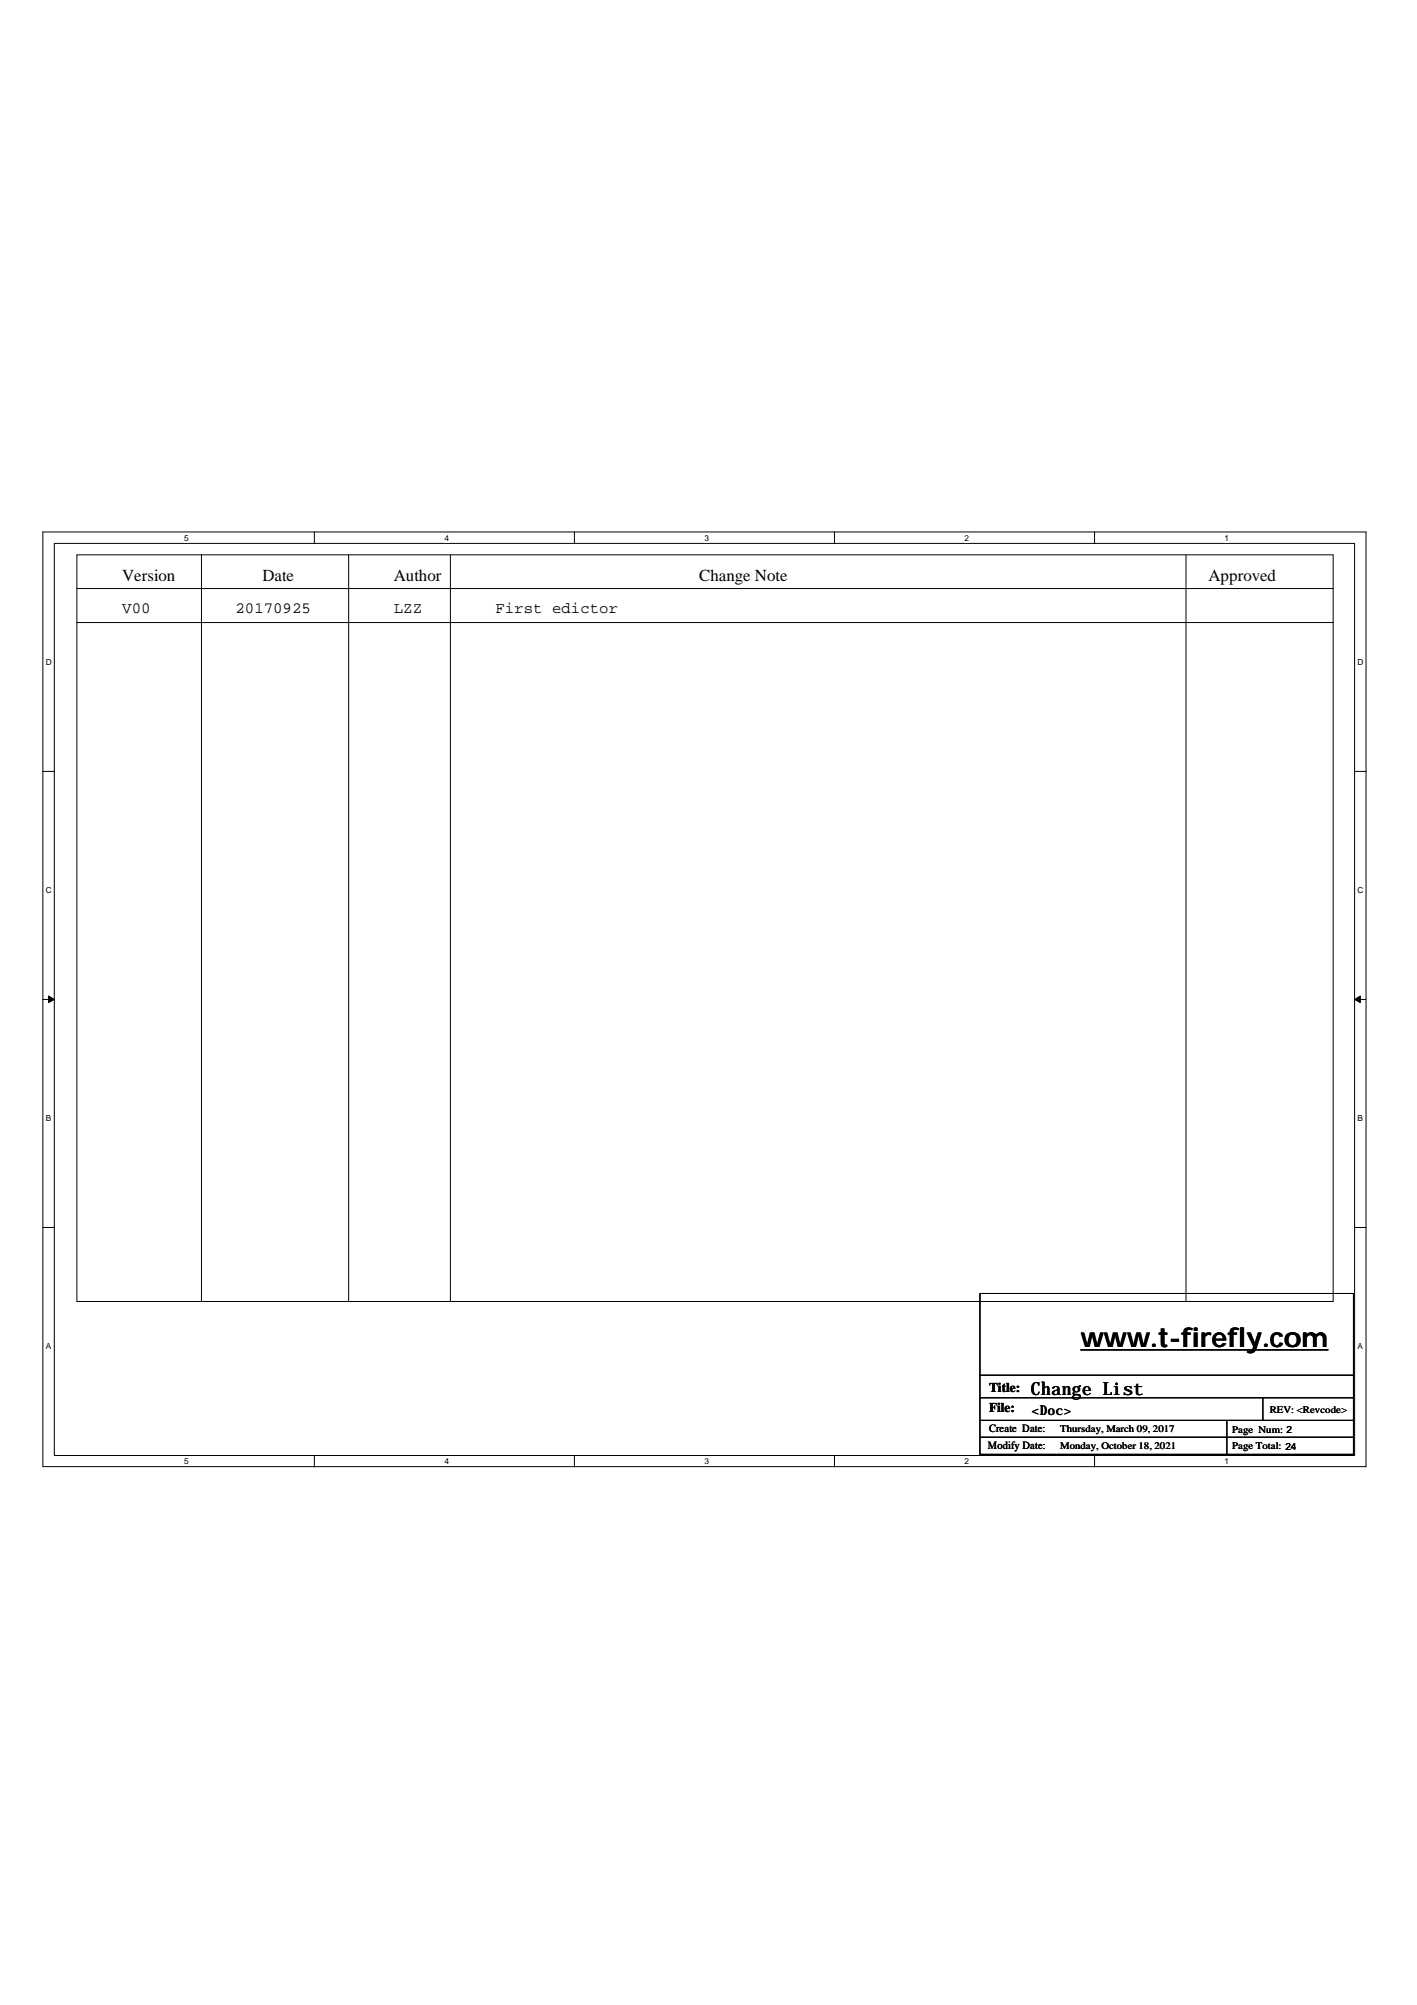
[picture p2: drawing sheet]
<svg xmlns="http://www.w3.org/2000/svg" width="210mm" height="297mm" viewBox="0 0 210 297" stroke-linecap="round" stroke-linejoin="round" font-family="sans-serif">
<defs><g id="words">
<text font-size="4" x="160.1" y="199.6">www.t-firefly.com</text>
<text font-size="2.7" x="152.7" y="206.7">Change List</text>
<g font-size="2.5">
<text x="18.1" y="86.1">Version</text>
<text x="38.9" y="86.1">Date</text>
<text x="58.3" y="86.1">Author</text>
<text x="103.6" y="86.1">Change Note</text>
<text x="179" y="86.1">Approved</text>
</g>
<g font-size="2.3">
<text x="18.1" y="90.8">V00</text>
<text x="34.9" y="90.8">20170925</text>
<text x="58.3" y="90.8">LZZ</text>
<text x="73.4" y="90.8">First edictor</text>
</g>
<g font-size="2">
<text x="146.5" y="206.2">Title:</text>
<text x="146.5" y="209.2">File:</text>
<text x="152.9" y="209.6">&lt;Doc&gt;</text>
</g>
<g font-size="1.7">
<text x="146.3" y="214.7">Modify Date:</text>
<text x="146.5" y="212.2">Create Date:</text>
</g>
<g font-size="1.5">
<text x="188.1" y="209.3">REV: &lt;Revcode&gt;</text>
<text x="157.1" y="212.1">Thursday, March 09, 2017</text>
<text x="157.1" y="214.6">Monday, October 18, 2021</text>
<text x="182.5" y="212.3">Page Num: 2</text>
<text x="182.5" y="214.6">Page Total: 24</text>
</g>
<g font-size="1.2">
<text x="27.3" y="80.1">5</text>
<text x="65.8" y="80.1">4</text>
<text x="104.4" y="80.1">3</text>
<text x="142.9" y="80.1">2</text>
<text x="181.4" y="80.1">1</text>
<text x="6.8" y="98.5">D</text>
<text x="201.1" y="98.5">D</text>
<text x="6.8" y="132.3">C</text>
<text x="201.1" y="132.3">C</text>
<text x="6.8" y="166.1">B</text>
<text x="201.1" y="166.1">B</text>
<text x="6.8" y="199.8">A</text>
<text x="201.1" y="199.8">A</text>
<text x="27.3" y="216.9">5</text>
<text x="65.8" y="216.9">4</text>
<text x="104.4" y="216.9">3</text>
<text x="142.9" y="216.9">2</text>
<text x="181.4" y="216.9">1</text>
</g>
</g></defs>
<path d="M6.3 78.8h196.1v138.5h-196.1zM8 80.5h192.7v135.1h-192.7z" fill="none" stroke="#000" stroke-width=".15"/>
<g fill="#fff">
<path d="M27.3 78.9h.6v1.4h-.6z"/>
<path d="M27.3 215.8h.6v1.4h-.6z"/>
</g>
<path d="M46.6 78.8v1.7M46.6 215.6v1.7" fill="none" stroke="#000" stroke-width=".15"/>
<g fill="#fff">
<path d="M65.8 78.9h.7v1.4h-.7z"/>
<path d="M65.8 215.8h.7v1.4h-.7z"/>
</g>
<path d="M85.1 78.8v1.7M85.1 215.6v1.7" fill="none" stroke="#000" stroke-width=".15"/>
<g fill="#fff">
<path d="M104.4 78.9h.6v1.4h-.6z"/>
<path d="M104.4 215.8h.6v1.4h-.6z"/>
</g>
<path d="M123.6 78.8v1.7M123.6 215.6v1.7" fill="none" stroke="#000" stroke-width=".15"/>
<g fill="#fff">
<path d="M142.9 78.9h.6v1.4h-.6z"/>
<path d="M142.9 215.8h.6v1.4h-.6z"/>
</g>
<path d="M162.1 78.8v1.7M162.1 215.6v1.7" fill="none" stroke="#000" stroke-width=".15"/>
<g fill="#fff">
<path d="M181.4 78.9h.6v1.4h-.6z"/>
<path d="M181.4 215.8h.6v1.4h-.6z"/>
<path d="M6.8 97.4h.8v1.3h-.8z"/>
<path d="M201.1 97.4h.8v1.3h-.8z"/>
<path d="M6.8 131.1h.8v1.4h-.8z"/>
<path d="M201.1 131.1h.8v1.4h-.8z"/>
</g>
<path d="M6.3 114.3h1.7M200.7 114.3h1.7" fill="none" stroke="#000" stroke-width=".15"/>
<g fill="#fff">
<path d="M6.8 164.9h.7v1.4h-.7z"/>
<path d="M201.1 164.9h.7v1.4h-.7z"/>
</g>
<path d="M6.3 148.1h1.7M200.7 148.1h1.7" fill="none" stroke="#000" stroke-width=".15"/>
<g fill="#000" stroke="#000" stroke-width=".15">
<path d="M7.2 147.6l.8 .5-.8 .4z" fill-rule="evenodd"/>
<path d="M200.7 148.1l.8-.5v.9z" fill-rule="evenodd"/>
</g>
<g fill="#fff">
<path d="M6.8 198.7h.7v1.4h-.7z"/>
<path d="M201.1 198.7h.7v1.4h-.7z"/>
</g>
<g fill="none" stroke="#000" stroke-width=".15">
<path d="M11.4 82.2h186.1v110.6h-186.1zM11.4 92.2h186.1M11.4 87.2h186.1M29.8 82.2v110.6M51.6 82.2v110.6M66.7 82.2v110.6M175.7 82.2v110.6M6.3 181.8h1.7M145.2 191.6h55.3v23.9h-55.3zM200.7 181.8h1.7M145.2 203.7h55.3M145.2 207.1h55.3"/>
<path d="M145.2 210.4h55.3M145.2 212.9h55.3M181.7 210.4v5.1M187.1 207.1v3.3"/>
</g>
<path d="M160.1 200h36.6" fill="none" stroke="#000" stroke-width=".18"/>
<use href="#words"/>
</svg>
